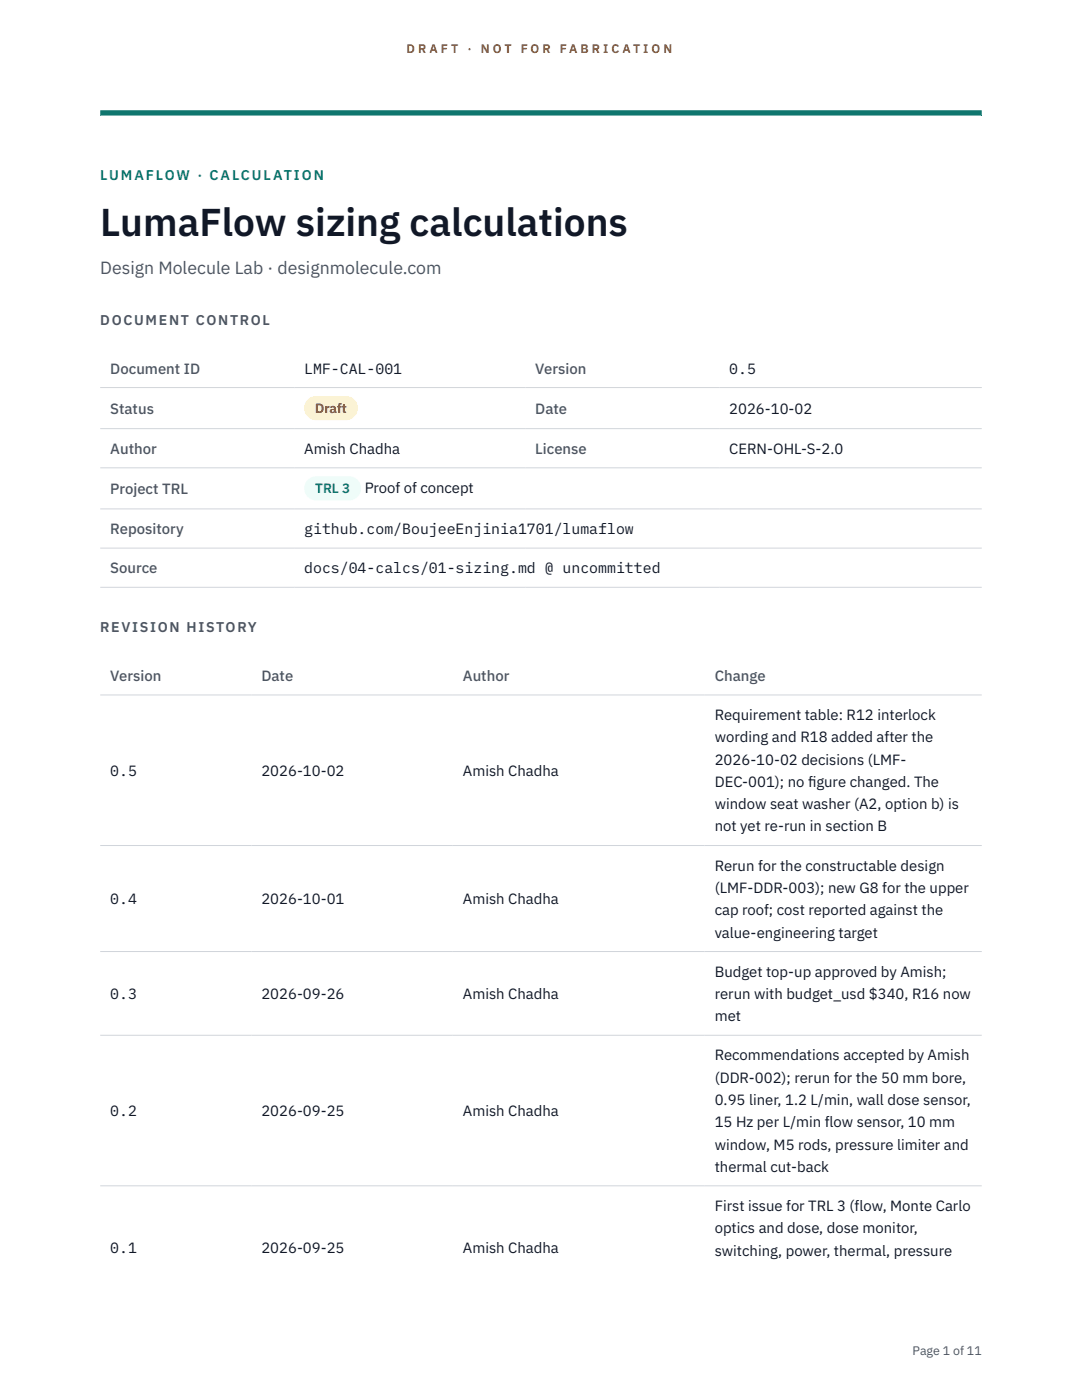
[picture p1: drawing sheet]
<svg xmlns="http://www.w3.org/2000/svg" width="216mm" height="279mm" viewBox="0 0 216 279" stroke-linecap="round" stroke-linejoin="round" font-family="sans-serif">
<defs><g id="words">
<text font-size="7.8" fill="#111827" x="20" y="47.1">LumaFlow sizing calculations</text>
<text font-size="3.5" fill="#4b5563" x="20" y="54.6">Design Molecule Lab · designmolecule.com</text>
<g font-size="3" fill="#4b5563">
<text x="22" y="74.5">Document ID</text>
<text x="106.8" y="74.5">Version</text>
<text x="22" y="82.6">Status</text>
<text x="106.8" y="82.6">Date</text>
<text x="22" y="90.6">Author</text>
<text x="106.8" y="90.6">License</text>
<text x="22" y="98.6">Project TRL</text>
<text x="22" y="106.6">Repository</text>
<text x="22" y="114.4">Source</text>
<text x="22" y="135.9">Version</text>
<text x="52.2" y="135.9">Date</text>
<text x="92.4" y="135.9">Author</text>
<text x="142.6" y="135.9">Change</text>
</g>
<g font-size="3" fill="#111827">
<text x="60.7" y="74.5">LMF-CAL-001</text>
<text x="145.5" y="74.5">0.5</text>
<text x="145.5" y="82.6">2026-10-02</text>
<text x="60.7" y="90.6">Amish Chadha</text>
<text x="145.5" y="90.6">CERN-OHL-S-2.0</text>
<text x="72.8" y="98.5">Proof of concept</text>
<text x="60.7" y="106.6">github.com/BoujeeEnjinia1701/lumaflow</text>
<text x="60.7" y="114.4">docs/04-calcs/01-sizing.md @ uncommitted</text>
<text x="142.6" y="143.7">Requirement table: R12 interlock</text>
<text x="142.6" y="148.2">wording and R18 added after the</text>
<text x="22" y="154.8">0.5</text>
<text x="52.2" y="154.8">2026-10-02</text>
<text x="92.4" y="154.8">Amish Chadha</text>
<text x="142.6" y="152.6">2026-10-02 decisions (LMF-</text>
<text x="142.6" y="157.1">DEC-001); no f</text>
<text x="142.6" y="161.5">window seat washer (A2, option b) is</text>
<text x="161.2" y="157.1">igure changed. The</text>
<text x="142.6" y="165.9">not yet re-run in section B</text>
<text x="142.6" y="173.8">Rerun for the constructable design</text>
<text x="142.6" y="178.2">(LMF-DDR-003); new G8 for the upper</text>
<text x="22" y="180.4">0.4</text>
<text x="52.2" y="180.4">2026-10-01</text>
<text x="92.4" y="180.4">Amish Chadha</text>
<text x="142.6" y="182.7">cap roof; cost reported against the</text>
<text x="142.6" y="187.1">value-engineering target</text>
<text x="142.6" y="194.9">Budget top-up approved by Amish;</text>
<text x="22" y="199.4">0.3</text>
<text x="52.2" y="199.4">2026-09-26</text>
<text x="92.4" y="199.4">Amish Chadha</text>
<text x="142.6" y="199.4">rerun with budget_usd $340, R16 now</text>
<text x="142.6" y="203.8">met</text>
<text x="142.6" y="211.6">Recommendations accepted by Amish</text>
<text x="142.6" y="216.1">(DDR-002); rerun for the 50 mm bore,</text>
<text x="142.6" y="220.5">0.95 liner, 1.2 L/min, wall dose sensor,</text>
<text x="22" y="222.7">0.2</text>
<text x="52.2" y="222.7">2026-09-25</text>
<text x="92.4" y="222.7">Amish Chadha</text>
<text x="142.6" y="225">15 Hz per L/min flow sensor, 10 mm</text>
<text x="142.6" y="229.4">window, M5 rods, pressure limiter and</text>
<text x="142.6" y="233.9">thermal cut-back</text>
<text x="142.6" y="241.7">First issue for TRL 3 (flow, Monte Carlo</text>
<text x="22" y="250">0.1</text>
<text x="52.2" y="250">2026-09-25</text>
<text x="92.4" y="250">Amish Chadha</text>
<text x="142.6" y="246.1">optics and dose, dose monitor,</text>
<text x="142.6" y="250.6">switching, power, thermal, pressure</text>
</g>
<text font-size="2.8" fill="#0f766e" x="20" y="36">LUMAFLOW · CALCULATION</text>
<g font-size="2.8" fill="#4b5563">
<text x="20" y="64.8">DOCUMENT CONTROL</text>
<text x="20" y="126.2">REVISION HISTORY</text>
</g>
<text font-size="2.7" fill="#92400e" x="62.9" y="82.5">Draft</text>
<text font-size="2.7" fill="#0f766e" x="62.9" y="98.5">TRL 3</text>
<g font-size="2.5" fill="#b45309">
<text x="81.1" y="10.5">D R A F T</text>
<text x="93.3" y="10.5">·</text>
<text x="95.9" y="10.5">N O T</text>
<text x="103.9" y="10.5">F O R</text>
<text x="111.7" y="10.5">F A B R I C A T I O N</text>
</g>
<text font-size="2.5" fill="#4b5563" x="182.1" y="270.3">Page 1 of 11</text>
</g></defs>
<path d="M20 23.1h175.9zM20 22h175.9v1.1h-175.9z" fill-rule="evenodd" fill="#0f766e"/>
<path d="M20 77.3h175.9M20 85.5h175.9M20 93.4h175.9M20 101.6h175.9M20 109.4h175.9M20 117.2h175.9M20 138.7h175.9M20 168.7h175.9M20 189.9h175.9M20 206.6h175.9M20 236.7h175.9" fill="none" stroke="#d1d5db" stroke-width=".2"/>
<path d="M60.7 79h10.7v4.9h-10.7z" fill="#fef3c7"/>
<path d="M60.7 95.1h11.4v4.8h-11.4z" fill="#f0fdfa"/>
<use href="#words"/>
</svg>
